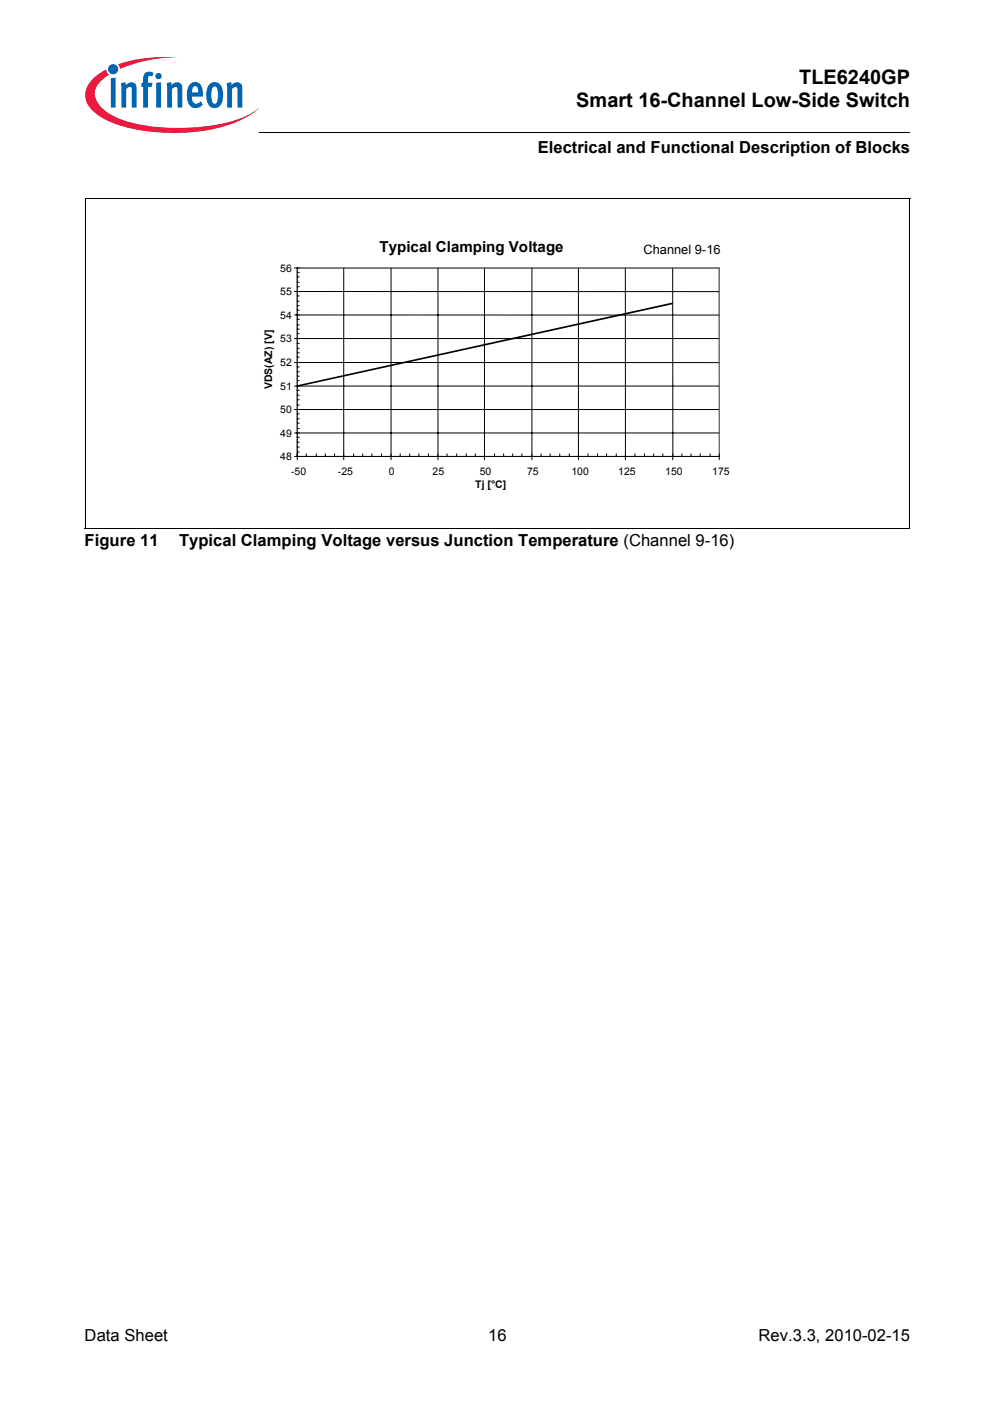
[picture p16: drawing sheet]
<svg xmlns="http://www.w3.org/2000/svg" width="210mm" height="297mm" viewBox="0 0 210 297" stroke-linecap="round" stroke-linejoin="round" font-family="sans-serif">
<defs><g id="words">
<g font-size="4.2">
<text x="169.4" y="17.8">TLE6240GP</text>
<text x="122.2" y="22.8">Smart 16-Channel Low-Side Switch</text>
</g>
<g font-size="3.5">
<text x="114" y="32.5">Electrical and Functional Description of Blocks</text>
<text x="18" y="115.8">Figure 11</text>
<text x="38" y="115.8">Typical Clamping Voltage versus Junction Temperature (Channel 9-16)</text>
<text x="18" y="284.4">Data Sheet</text>
<text x="103.5" y="284.4">16</text>
<text x="160.8" y="284.4">Rev.3.3, 2010-02-15</text>
</g>
<text font-size="3.2" x="80.5" y="53.5">Typical Clamping Voltage</text>
<text font-size="2.7" x="136.5" y="53.9">Channel 9-16</text>
<g font-size="2.2">
<text x="59.4" y="57.6">56</text>
<text x="59.4" y="62.6">55</text>
<text x="59.4" y="67.6">54</text>
<text x="59.4" y="77.6">52</text>
<text x="59.4" y="72.5">53</text>
<text x="57.7" y="82.5" transform="rotate(-90 57.7 82.5)">VDS(AZ) [V]</text>
<text x="59.4" y="82.6">51</text>
<text x="59.4" y="87.6">50</text>
<text x="59.4" y="92.6">49</text>
<text x="59.4" y="97.6">48</text>
<text x="61.7" y="100.8">-50</text>
<text x="71.6" y="100.8">-25</text>
<text x="82.4" y="100.8">0</text>
<text x="91.7" y="100.8">25</text>
<text x="101.7" y="100.8">50</text>
<text x="111.8" y="100.8">75</text>
<text x="121.1" y="100.8">100</text>
<text x="131.1" y="100.8">125</text>
<text x="141" y="100.8">150</text>
<text x="151" y="100.8">175</text>
<text x="100.8" y="103.4">Tj [°C]</text>
</g>
</g></defs>
<circle cx="24" cy="14.7" r="1.08" fill="#0066b3"/>
<g fill="#ed1941">
<path d="M25 13.6l.8-.2a32.4 32.4 0 0 1 11.9-1.3 31.9 31.9 0 0 0-11.6 2.3l-.7 .2z"/>
<path d="M19.5 16.9a11.1 11.1 0 0 1 3-2.2l.2 .6 .4 .5a4.9 4.9 0 0 0-3 4.3 6.3 6.3 0 0 0 3.8 4.4 31.8 31.8 0 0 0 15.5 2.6 31.6 31.6 0 0 0 13.8-3l1.6-1.2a19.6 19.6 0 0 1-10.3 4.6 41.9 41.9 0 0 1-20.3-1.3 10.1 10.1 0 0 1-5.7-4.3 4.2 4.2 0 0 1 1-5z"/>
</g>
<g fill="#0066b3">
<path d="M23.5 16.6l1-.1v6.3h-1z"/>
<path d="M25.6 17.7l1-.3 .1 .6a1.21 1.21 0 0 1 1.4-.5 1.21 1.21 0 0 1 .9 1.3v4h-1.1v-4.1a.41 .41 0 0 0-.6-.2l-.5 .4v3.9h-1.1z"/>
<path d="M30.8 15.4l.8-.2 .8 .1 .2 .2-.3 .7h-.2a.47 .47 0 0 0-.7 .2v1.1h.9l-.2 .9h-.7v4.4h-1.1v-4.4h-.3v-.9h.3v-.7a1.75 1.75 0 0 1 .5-1.4z"/>
<path d="M35.3 17.7l1-.3 .1 .6a1.21 1.21 0 0 1 1.4-.5 1.21 1.21 0 0 1 .9 1.3v4h-1.1v-4.1a.41 .41 0 0 0-.6-.2l-.5 .4v3.9h-1.1z"/>
<path d="M48 17.7l1-.3 .1 .6a1.21 1.21 0 0 1 1.5-.5 1.21 1.21 0 0 1 .8 1.3v4h-1l-.1-4.1a.41 .41 0 0 0-.6-.2l-.5 .4v3.9h-1z"/>
<path d="M32.9 16.1a.7 .7 0 0 1 1.4 0 .7 .7 0 0 1-1.4 0zM33.1 17.6l1-.2v5.4h-1z"/>
<path d="M40.4 17.8a1.58 1.58 0 0 1 1.7-.2 1.58 1.58 0 0 1 .9 1.5v1.4h-2.3a1.08 1.08 0 0 0 .3 1.1 1.08 1.08 0 0 0 1.1 .2l.5-.3 .4 .7a1.87 1.87 0 0 1-2.2 .6 1.87 1.87 0 0 1-1.1-1.9v-1.7l.2-.8zM40.9 18.5l-.2 1.1h1.3v-.7a.58 .58 0 0 0-.4-.6 .58 .58 0 0 0-.7 .2z"/>
<path d="M44.6 17.7a1.75 1.75 0 0 1 1.9 0 1.75 1.75 0 0 1 .8 1.7v1.3a1.95 1.95 0 0 1-2.3 2.1 2.91 2.91 0 0 1-1.2-3.2 2.77 2.77 0 0 1 .8-1.9zM45.2 18.5a4.3 4.3 0 0 0 0 3.4l.3 .1a1.53 1.53 0 0 0 .7-1.9v-.4a1.18 1.18 0 0 0-.7-1.4z"/>
</g>
<path d="M54.9 28l.1 .1z" fill="#000"/>
<path d="M55 28h137.8" fill="none" stroke="#000" stroke-width=".21"/>
<g fill="#fff">
<path d="M17.9 29h46v5h-46z"/>
<path d="M55.6 50.5h100v55h-100z"/>
</g>
<g fill="none" stroke="#000" stroke-width=".21">
<path d="M18 42.1h175M18 42.1v69.9M62.4 56.8h90.1v40.7M63 56.8v40h.5M63 59.8h.5M63 58.7h.5M63 57.8h.5M72.9 56.8v40.7M82.9 56.8v40.7M92.9 56.8v40.7M102.7 56.8v40.7M112.8 56.8v40.7"/>
<path d="M122.6 56.8v40.7M132.6 56.8v40.7M142.6 56.8l.1 40M192.9 42.1v70M62.4 71.8h90.1M62.4 66.8h90.1M62.4 76.8l.6 .1M62.4 61.8h.6M63 76.9h89.5M63 61.8h89.5M63 79.7l.5 .1M63 78.8h.5"/>
<path d="M63 77.8h.5M63 76.8l.5 .1M63 75.7h.5M63 74.8h.5M63 73.9h.5M63 72.8h.5M63 70.7h.5M63 69.8h.5M63 68.9h.5M63 67.7h.5M63 66.8h.5M63 65.7l.5 .1"/>
<path d="M63 64.8h.5M63 63.9h.5M63 62.7h.5M63 61.8h.5M63 60.8h.5M62.4 91.8h90.1M62.4 86.8h90.1M62.4 81.9h90.1M63 95.8h.5M63 94.8h.5M63 93.7l.5 .1M63 92.7h.5"/>
<path d="M63 90.8l.5 .1M63 89.7h.5M63 88.8h.5M63 87.7l.5 .1M63 85.9h.5M63 84.8h.5M63 83.8h.5M63 82.8h.5M63 80.7h.5M63 96.2v1.3M64.9 96.2v.6M67.1 96.2l-.1 .6"/>
<path d="M69 96.2v.6M71 96.2l-.1 .6M75 96.2v.6M76.9 96.2v.6M78.8 96.2v.6M80.9 96.2v.6M84.9 96.2l-.1 .6M86.9 96.2l-.1 .6M88.8 96.2v.6M90.8 96.2v.6M94.8 96.2v.6M96.8 96.2v.6"/>
<path d="M98.8 96.2v.6M100.8 96.2v.6M104.9 96.2l-.1 .6M106.8 96.2v.6M108.7 96.2v.6M110.7 96.2l-.1 .6M114.7 96.2v.6M116.6 96.2v.6M118.7 96.2v.6M120.7 96.2v.6M124.7 96.2v.6M126.7 96.2v.6"/>
<path d="M128.6 96.2v.6M130.7 96.2v.6M132.6 96.2v.6M134.6 96.2v.6M136.7 96.2v.6M138.6 96.2v.6M140.5 96.2v.6M142.7 96.2l-.1 .6M142.7 96.8l-.1 .7M144.6 96.2l-.1 .6M146.5 96.2v.6M148.5 96.2l-.1 .6"/>
<path d="M150.6 96.2v.6M152.5 96.2v.6h-90.1M18 112h174.9"/>
</g>
<path d="M63 56.8h89.5v40h-89.5z" fill="none" stroke="#808080" stroke-width=".21"/>
<path d="M63 81.7l79.6-17.6 .1 .4-79.7 17.5z" fill="#000"/>
<use href="#words"/>
</svg>
